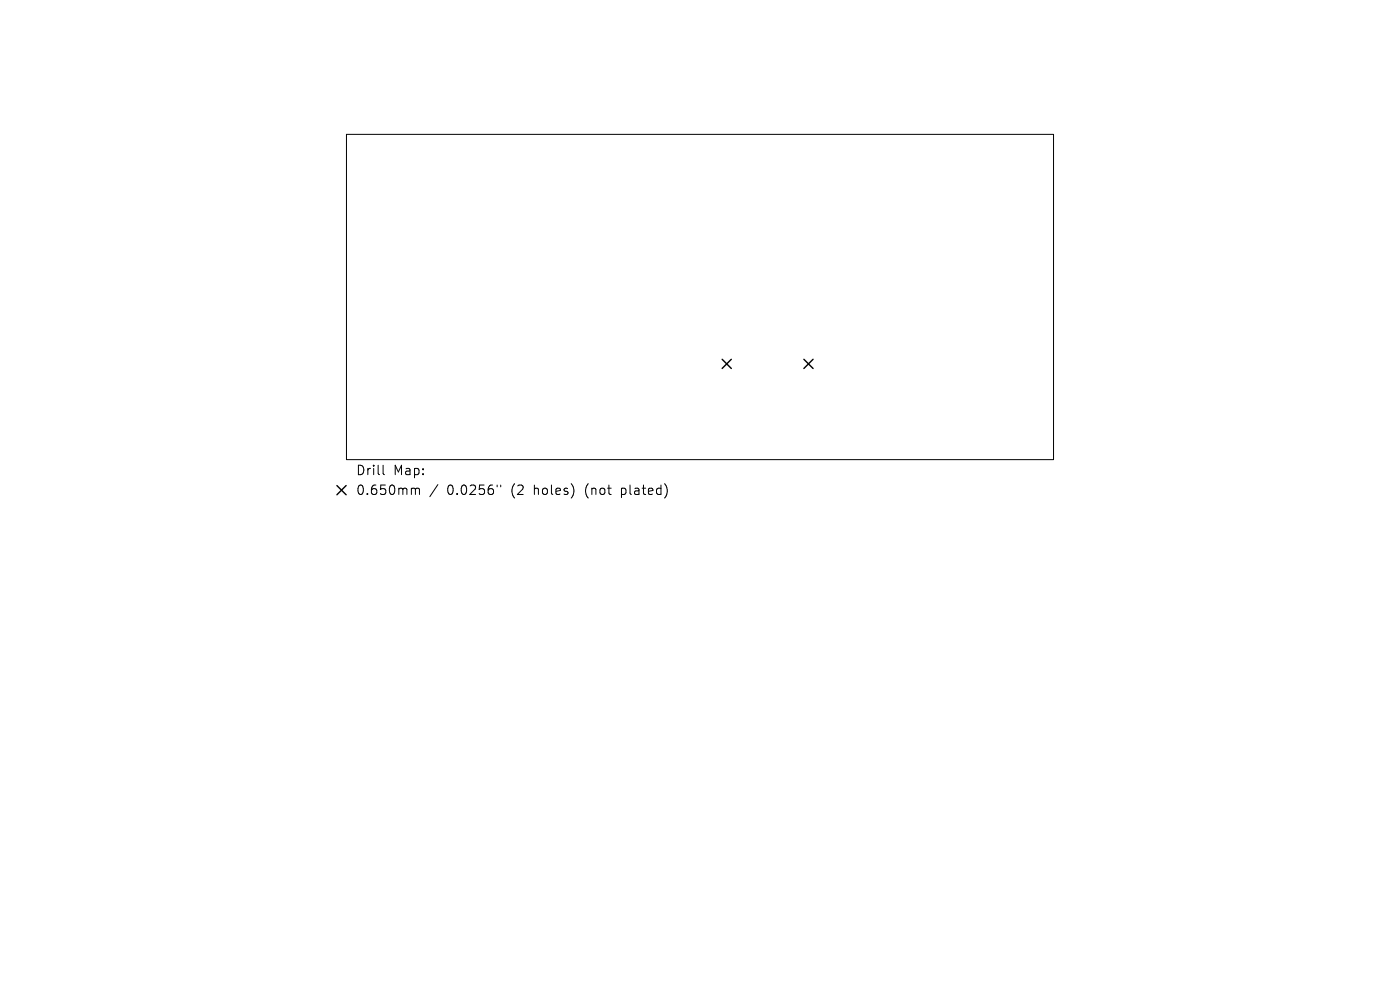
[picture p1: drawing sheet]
<svg xmlns="http://www.w3.org/2000/svg" width="297mm" height="210mm" viewBox="0 0 297 210" stroke-linecap="round" stroke-linejoin="round" font-family="sans-serif">
<defs><g id="words">
<g font-size="2.8">
<text x="75.4" y="101.1">Drill</text>
<text x="83.4" y="101.1">Map:</text>
<text x="75.4" y="105.3">0.650mm</text>
<text x="94.9" y="105.3">0.0256&quot;</text>
<text x="108.6" y="105.3">(2</text>
<text x="113.6" y="105.3">holes)</text>
<text x="124.6" y="105.3">(not</text>
<text x="132.4" y="105.3">plated)</text>
</g>
</g></defs>
<path d="M73.5 28.5h150v69h-150zM81.3 98.7v1.7l.3 .3M87.6 103.6h.2l.3 .2M88.1 103.8l.3-.2 .5 .1 .1 1.2M88.1 103.8v1.1M92.9 102.8l-1.7 2.6M105.5 102.9v.4M106.2 102.9v.4" fill="none" stroke="#000" stroke-width=".21"/>
<path d="M153.2 76.2l1.9 2M155.1 76.2l-1.9 2M170.5 76.2l2 2M172.5 76.2l-2 2M71.5 103l1.9 2M73.4 103l-1.9 2" fill="none" stroke="#000" stroke-width=".3"/>
<use href="#words"/>
</svg>
